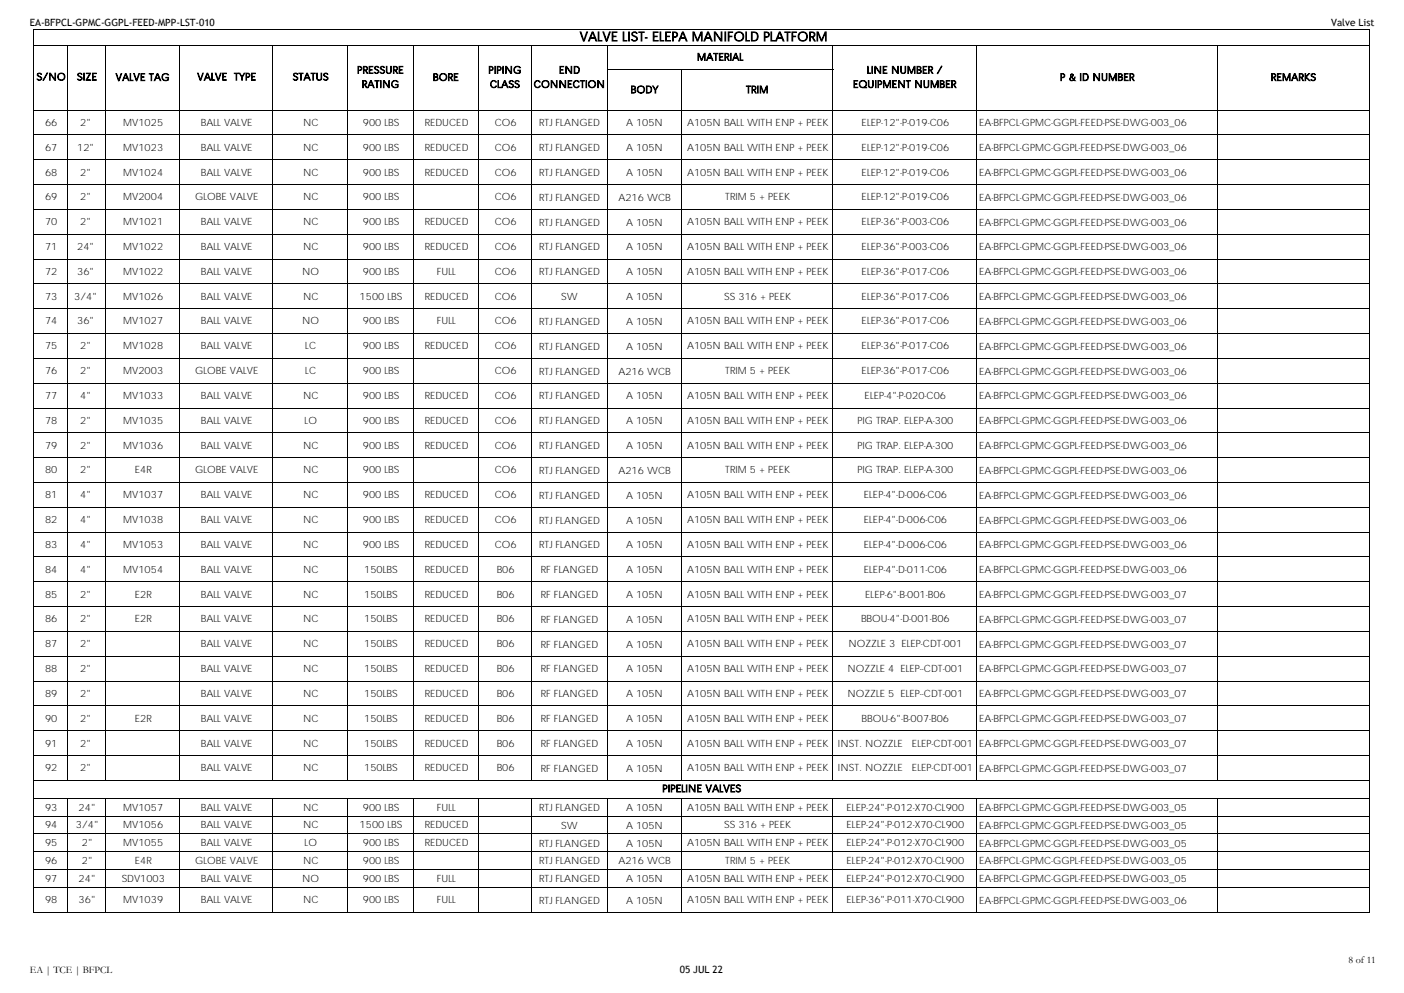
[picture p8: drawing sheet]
<svg xmlns="http://www.w3.org/2000/svg" width="297mm" height="210mm" viewBox="0 0 297 210" stroke-linecap="round" stroke-linejoin="round" font-family="sans-serif">
<defs><g id="words">
<text font-size="2.7" x="122.7" y="8.7">VALVE LIST- ELEPA MANIFOLD PLATFORM</text>
<g font-size="2.1">
<text x="6.3" y="5.4">EA-BFPCL-GPMC-GGPL-FEED-MPP-LST-010</text>
<text x="281.6" y="5.4">Valve List</text>
<text x="7.7" y="17">S/NO</text>
<text x="16.3" y="17">SIZE</text>
<text x="24.5" y="17.1">VALVE TAG</text>
<text x="41.7" y="17">VALVE</text>
<text x="49.5" y="17">TYPE</text>
<text x="61.9" y="17">STATUS</text>
<text x="75.6" y="15.5">PRESSURE</text>
<text x="91.6" y="17.1">BORE</text>
<text x="103.3" y="15.5">PIPING</text>
<text x="118.3" y="15.5">END</text>
<text x="147.5" y="12.8">MATERIAL</text>
<text x="183.4" y="15.5">LINE NUMBER /</text>
<text x="224.3" y="17.1">P &amp; ID NUMBER</text>
<text x="268.9" y="17.1">REMARKS</text>
<text x="76.5" y="18.5">RATING</text>
<text x="103.6" y="18.5">CLASS</text>
<text x="112.9" y="18.5">CONNECTION</text>
<text x="133.4" y="19.7">BODY</text>
<text x="157.8" y="19.7">TRIM</text>
<text x="180.4" y="18.5">EQUIPMENT NUMBER</text>
<text x="9.5" y="26.6">66</text>
<text x="17" y="26.6">2&quot;</text>
<text x="26.1" y="26.6">MV1025</text>
<text x="42.5" y="26.6">BALL VALVE</text>
<text x="64.1" y="26.6">NC</text>
<text x="76.8" y="26.6">900 LBS</text>
<text x="89.8" y="26.6">REDUCED</text>
<text x="104.7" y="26.6">CO6</text>
<text x="114.1" y="26.7">RTJ FLANGED</text>
<text x="132.4" y="26.7">A 105N</text>
<text x="145.3" y="26.6">A105N BALL WITH ENP + PEEK</text>
<text x="182.3" y="26.6">ELEP-12&quot;-P-019-C06</text>
<text x="207.1" y="26.7">EA-BFPCL-GPMC-GGPL-FEED-PSE-DWG-003_06</text>
<text x="9.5" y="31.9">67</text>
<text x="16.3" y="31.9">12&quot;</text>
<text x="26.1" y="31.9">MV1023</text>
<text x="42.5" y="31.9">BALL VALVE</text>
<text x="64.1" y="31.9">NC</text>
<text x="76.8" y="31.9">900 LBS</text>
<text x="89.8" y="31.9">REDUCED</text>
<text x="104.7" y="31.9">CO6</text>
<text x="114.1" y="32">RTJ FLANGED</text>
<text x="132.4" y="32">A 105N</text>
<text x="145.3" y="31.9">A105N BALL WITH ENP + PEEK</text>
<text x="182.3" y="31.9">ELEP-12&quot;-P-019-C06</text>
<text x="207.1" y="32">EA-BFPCL-GPMC-GGPL-FEED-PSE-DWG-003_06</text>
<text x="9.5" y="37.1">68</text>
<text x="17" y="37.1">2&quot;</text>
<text x="26.1" y="37.1">MV1024</text>
<text x="42.5" y="37.1">BALL VALVE</text>
<text x="64.1" y="37.1">NC</text>
<text x="76.8" y="37.1">900 LBS</text>
<text x="89.8" y="37.1">REDUCED</text>
<text x="104.7" y="37.1">CO6</text>
<text x="114.1" y="37.2">RTJ FLANGED</text>
<text x="132.4" y="37.2">A 105N</text>
<text x="145.3" y="37.1">A105N BALL WITH ENP + PEEK</text>
<text x="182.3" y="37.1">ELEP-12&quot;-P-019-C06</text>
<text x="207.1" y="37.2">EA-BFPCL-GPMC-GGPL-FEED-PSE-DWG-003_06</text>
<text x="9.5" y="42.4">69</text>
<text x="9.5" y="47.6">70</text>
<text x="17" y="42.4">2&quot;</text>
<text x="17" y="47.6">2&quot;</text>
<text x="26.1" y="42.4">MV2004</text>
<text x="26.1" y="47.6">MV1021</text>
<text x="41.3" y="42.4">GLOBE VALVE</text>
<text x="42.5" y="47.6">BALL VALVE</text>
<text x="64.1" y="42.4">NC</text>
<text x="64.1" y="47.6">NC</text>
<text x="76.8" y="42.4">900 LBS</text>
<text x="76.8" y="47.6">900 LBS</text>
<text x="89.8" y="47.6">REDUCED</text>
<text x="104.7" y="42.4">CO6</text>
<text x="104.7" y="47.6">CO6</text>
<text x="114.1" y="42.5">RTJ FLANGED</text>
<text x="114.1" y="47.7">RTJ FLANGED</text>
<text x="130.8" y="42.5">A216 WCB</text>
<text x="132.4" y="47.7">A 105N</text>
<text x="145.3" y="47.6">A105N BALL WITH ENP + PEEK</text>
<text x="153.4" y="42.4">TRIM 5 + PEEK</text>
<text x="182.3" y="42.4">ELEP-12&quot;-P-019-C06</text>
<text x="182.3" y="47.6">ELEP-36&quot;-P-003-C06</text>
<text x="207.1" y="42.5">EA-BFPCL-GPMC-GGPL-FEED-PSE-DWG-003_06</text>
<text x="207.1" y="47.7">EA-BFPCL-GPMC-GGPL-FEED-PSE-DWG-003_06</text>
<text x="9.5" y="52.9">71</text>
<text x="16.3" y="52.9">24&quot;</text>
<text x="26.1" y="52.9">MV1022</text>
<text x="42.5" y="52.9">BALL VALVE</text>
<text x="64.1" y="52.9">NC</text>
<text x="76.8" y="52.9">900 LBS</text>
<text x="89.8" y="52.9">REDUCED</text>
<text x="104.7" y="52.9">CO6</text>
<text x="114.1" y="53">RTJ FLANGED</text>
<text x="132.4" y="53">A 105N</text>
<text x="145.3" y="52.9">A105N BALL WITH ENP + PEEK</text>
<text x="182.3" y="52.9">ELEP-36&quot;-P-003-C06</text>
<text x="207.1" y="53">EA-BFPCL-GPMC-GGPL-FEED-PSE-DWG-003_06</text>
<text x="9.5" y="58.1">72</text>
<text x="16.3" y="58.1">36&quot;</text>
<text x="26.1" y="58.1">MV1022</text>
<text x="42.5" y="58.1">BALL VALVE</text>
<text x="63.9" y="58.1">NO</text>
<text x="76.8" y="58.1">900 LBS</text>
<text x="92.4" y="58.1">FULL</text>
<text x="104.7" y="58.1">CO6</text>
<text x="114.1" y="58.2">RTJ FLANGED</text>
<text x="132.4" y="58.2">A 105N</text>
<text x="145.3" y="58.1">A105N BALL WITH ENP + PEEK</text>
<text x="182.3" y="58.1">ELEP-36&quot;-P-017-C06</text>
<text x="207.1" y="58.2">EA-BFPCL-GPMC-GGPL-FEED-PSE-DWG-003_06</text>
<text x="9.5" y="63.4">73</text>
<text x="15.7" y="63.4">3/4&quot;</text>
<text x="26.1" y="63.4">MV1026</text>
<text x="42.5" y="63.4">BALL VALVE</text>
<text x="64.1" y="63.4">NC</text>
<text x="76.1" y="63.4">1500 LBS</text>
<text x="89.8" y="63.4">REDUCED</text>
<text x="104.7" y="63.4">CO6</text>
<text x="118.7" y="63.5">SW</text>
<text x="132.4" y="63.5">A 105N</text>
<text x="153.2" y="63.4">SS 316 + PEEK</text>
<text x="182.3" y="63.4">ELEP-36&quot;-P-017-C06</text>
<text x="207.1" y="63.5">EA-BFPCL-GPMC-GGPL-FEED-PSE-DWG-003_06</text>
<text x="9.5" y="68.6">74</text>
<text x="16.3" y="68.6">36&quot;</text>
<text x="26.1" y="68.6">MV1027</text>
<text x="42.5" y="68.6">BALL VALVE</text>
<text x="63.9" y="68.6">NO</text>
<text x="76.8" y="68.6">900 LBS</text>
<text x="92.4" y="68.6">FULL</text>
<text x="104.7" y="68.6">CO6</text>
<text x="114.1" y="68.7">RTJ FLANGED</text>
<text x="132.4" y="68.7">A 105N</text>
<text x="145.3" y="68.6">A105N BALL WITH ENP + PEEK</text>
<text x="182.3" y="68.6">ELEP-36&quot;-P-017-C06</text>
<text x="207.1" y="68.7">EA-BFPCL-GPMC-GGPL-FEED-PSE-DWG-003_06</text>
<text x="9.5" y="73.9">75</text>
<text x="17" y="73.9">2&quot;</text>
<text x="26.1" y="73.9">MV1028</text>
<text x="42.5" y="73.9">BALL VALVE</text>
<text x="64.6" y="73.9">LC</text>
<text x="76.8" y="73.9">900 LBS</text>
<text x="89.8" y="73.9">REDUCED</text>
<text x="104.7" y="73.9">CO6</text>
<text x="114.1" y="74">RTJ FLANGED</text>
<text x="132.4" y="74">A 105N</text>
<text x="145.3" y="73.9">A105N BALL WITH ENP + PEEK</text>
<text x="182.3" y="73.9">ELEP-36&quot;-P-017-C06</text>
<text x="207.1" y="74">EA-BFPCL-GPMC-GGPL-FEED-PSE-DWG-003_06</text>
<text x="9.5" y="79.1">76</text>
<text x="17" y="79.1">2&quot;</text>
<text x="26.1" y="79.1">MV2003</text>
<text x="41.3" y="79.1">GLOBE VALVE</text>
<text x="64.6" y="79.1">LC</text>
<text x="76.8" y="79.1">900 LBS</text>
<text x="104.7" y="79.1">CO6</text>
<text x="114.1" y="79.2">RTJ FLANGED</text>
<text x="130.8" y="79.2">A216 WCB</text>
<text x="153.4" y="79.1">TRIM 5 + PEEK</text>
<text x="182.3" y="79.1">ELEP-36&quot;-P-017-C06</text>
<text x="207.1" y="79.2">EA-BFPCL-GPMC-GGPL-FEED-PSE-DWG-003_06</text>
<text x="9.5" y="84.4">77</text>
<text x="9.5" y="89.6">78</text>
<text x="17" y="84.4">4&quot;</text>
<text x="17" y="89.6">2&quot;</text>
<text x="26.1" y="84.4">MV1033</text>
<text x="26.1" y="89.6">MV1035</text>
<text x="42.5" y="84.4">BALL VALVE</text>
<text x="42.5" y="89.6">BALL VALVE</text>
<text x="64.1" y="84.4">NC</text>
<text x="64.4" y="89.6">LO</text>
<text x="76.8" y="84.4">900 LBS</text>
<text x="76.8" y="89.6">900 LBS</text>
<text x="89.8" y="84.4">REDUCED</text>
<text x="89.8" y="89.6">REDUCED</text>
<text x="104.7" y="84.4">CO6</text>
<text x="104.7" y="89.6">CO6</text>
<text x="114.1" y="84.5">RTJ FLANGED</text>
<text x="114.1" y="89.7">RTJ FLANGED</text>
<text x="132.4" y="84.5">A 105N</text>
<text x="132.4" y="89.7">A 105N</text>
<text x="145.3" y="84.4">A105N BALL WITH ENP + PEEK</text>
<text x="145.3" y="89.6">A105N BALL WITH ENP + PEEK</text>
<text x="181.4" y="89.6">PIG TRAP. ELEP-A-300</text>
<text x="182.9" y="84.4">ELEP-4&quot;-P-020-C06</text>
<text x="207.1" y="84.5">EA-BFPCL-GPMC-GGPL-FEED-PSE-DWG-003_06</text>
<text x="207.1" y="89.7">EA-BFPCL-GPMC-GGPL-FEED-PSE-DWG-003_06</text>
<text x="9.5" y="94.9">79</text>
<text x="17" y="94.9">2&quot;</text>
<text x="26.1" y="94.9">MV1036</text>
<text x="42.5" y="94.9">BALL VALVE</text>
<text x="64.1" y="94.9">NC</text>
<text x="76.8" y="94.9">900 LBS</text>
<text x="89.8" y="94.9">REDUCED</text>
<text x="104.7" y="94.9">CO6</text>
<text x="114.1" y="95">RTJ FLANGED</text>
<text x="132.4" y="95">A 105N</text>
<text x="145.3" y="94.9">A105N BALL WITH ENP + PEEK</text>
<text x="181.4" y="94.9">PIG TRAP. ELEP-A-300</text>
<text x="207.1" y="95">EA-BFPCL-GPMC-GGPL-FEED-PSE-DWG-003_06</text>
<text x="9.5" y="100.1">80</text>
<text x="17" y="100.1">2&quot;</text>
<text x="28.5" y="100.1">E4R</text>
<text x="41.3" y="100.1">GLOBE VALVE</text>
<text x="64.1" y="100.1">NC</text>
<text x="76.8" y="100.1">900 LBS</text>
<text x="104.7" y="100.1">CO6</text>
<text x="114.1" y="100.2">RTJ FLANGED</text>
<text x="130.8" y="100.2">A216 WCB</text>
<text x="153.4" y="100.1">TRIM 5 + PEEK</text>
<text x="181.4" y="100.1">PIG TRAP. ELEP-A-300</text>
<text x="207.1" y="100.2">EA-BFPCL-GPMC-GGPL-FEED-PSE-DWG-003_06</text>
<text x="9.5" y="105.4">81</text>
<text x="17" y="105.4">4&quot;</text>
<text x="26.1" y="105.4">MV1037</text>
<text x="42.5" y="105.4">BALL VALVE</text>
<text x="64.1" y="105.4">NC</text>
<text x="76.8" y="105.4">900 LBS</text>
<text x="89.8" y="105.4">REDUCED</text>
<text x="104.7" y="105.4">CO6</text>
<text x="114.1" y="105.5">RTJ FLANGED</text>
<text x="132.4" y="105.5">A 105N</text>
<text x="145.3" y="105.4">A105N BALL WITH ENP + PEEK</text>
<text x="182.7" y="105.4">ELEP-4&quot;-D-006-C06</text>
<text x="207.1" y="105.5">EA-BFPCL-GPMC-GGPL-FEED-PSE-DWG-003_06</text>
<text x="9.5" y="110.6">82</text>
<text x="17" y="110.6">4&quot;</text>
<text x="26.1" y="110.6">MV1038</text>
<text x="42.5" y="110.6">BALL VALVE</text>
<text x="64.1" y="110.6">NC</text>
<text x="76.8" y="110.6">900 LBS</text>
<text x="89.8" y="110.6">REDUCED</text>
<text x="104.7" y="110.6">CO6</text>
<text x="114.1" y="110.7">RTJ FLANGED</text>
<text x="132.4" y="110.7">A 105N</text>
<text x="145.3" y="110.6">A105N BALL WITH ENP + PEEK</text>
<text x="182.7" y="110.6">ELEP-4&quot;-D-006-C06</text>
<text x="207.1" y="110.7">EA-BFPCL-GPMC-GGPL-FEED-PSE-DWG-003_06</text>
<text x="9.5" y="115.9">83</text>
<text x="17" y="115.9">4&quot;</text>
<text x="26.1" y="115.9">MV1053</text>
<text x="42.5" y="115.9">BALL VALVE</text>
<text x="64.1" y="115.9">NC</text>
<text x="76.8" y="115.9">900 LBS</text>
<text x="89.8" y="115.9">REDUCED</text>
<text x="104.7" y="115.9">CO6</text>
<text x="114.1" y="116">RTJ FLANGED</text>
<text x="132.4" y="116">A 105N</text>
<text x="145.3" y="115.9">A105N BALL WITH ENP + PEEK</text>
<text x="182.7" y="115.9">ELEP-4&quot;-D-006-C06</text>
<text x="207.1" y="116">EA-BFPCL-GPMC-GGPL-FEED-PSE-DWG-003_06</text>
<text x="9.5" y="121.1">84</text>
<text x="17" y="121.1">4&quot;</text>
<text x="26.1" y="121.1">MV1054</text>
<text x="42.5" y="121.1">BALL VALVE</text>
<text x="64.1" y="121.1">NC</text>
<text x="77.1" y="121.1">150LBS</text>
<text x="89.8" y="121.1">REDUCED</text>
<text x="105.1" y="121.1">B06</text>
<text x="114.4" y="121.2">RF FLANGED</text>
<text x="132.4" y="121.2">A 105N</text>
<text x="145.3" y="121.1">A105N BALL WITH ENP + PEEK</text>
<text x="182.7" y="121.1">ELEP-4&quot;-D-011-C06</text>
<text x="207.1" y="121.2">EA-BFPCL-GPMC-GGPL-FEED-PSE-DWG-003_06</text>
<text x="9.5" y="126.4">85</text>
<text x="9.5" y="131.6">86</text>
<text x="17" y="126.4">2&quot;</text>
<text x="17" y="131.6">2&quot;</text>
<text x="28.5" y="126.4">E2R</text>
<text x="28.5" y="131.6">E2R</text>
<text x="42.5" y="126.4">BALL VALVE</text>
<text x="42.5" y="131.6">BALL VALVE</text>
<text x="64.1" y="126.4">NC</text>
<text x="64.1" y="131.6">NC</text>
<text x="77.1" y="126.4">150LBS</text>
<text x="77.1" y="131.6">150LBS</text>
<text x="89.8" y="126.4">REDUCED</text>
<text x="89.8" y="131.6">REDUCED</text>
<text x="105.1" y="126.4">B06</text>
<text x="105.1" y="131.6">B06</text>
<text x="114.4" y="126.5">RF FLANGED</text>
<text x="114.4" y="131.7">RF FLANGED</text>
<text x="132.4" y="126.5">A 105N</text>
<text x="132.4" y="131.7">A 105N</text>
<text x="145.3" y="126.4">A105N BALL WITH ENP + PEEK</text>
<text x="145.3" y="131.6">A105N BALL WITH ENP + PEEK</text>
<text x="182.1" y="131.6">BBOU-4&quot;-D-001-B06</text>
<text x="183" y="126.4">ELEP-6&quot;-B-001-B06</text>
<text x="207.1" y="126.5">EA-BFPCL-GPMC-GGPL-FEED-PSE-DWG-003_07</text>
<text x="207.1" y="131.7">EA-BFPCL-GPMC-GGPL-FEED-PSE-DWG-003_07</text>
<text x="9.5" y="136.9">87</text>
<text x="17" y="136.9">2&quot;</text>
<text x="42.5" y="136.9">BALL VALVE</text>
<text x="64.1" y="136.9">NC</text>
<text x="77.1" y="136.9">150LBS</text>
<text x="89.8" y="136.9">REDUCED</text>
<text x="105.1" y="136.9">B06</text>
<text x="114.4" y="137">RF FLANGED</text>
<text x="132.4" y="137">A 105N</text>
<text x="145.3" y="136.9">A105N BALL WITH ENP + PEEK</text>
<text x="179.5" y="136.9">NOZZLE 3 ELEP-CDT-001</text>
<text x="207.1" y="137">EA-BFPCL-GPMC-GGPL-FEED-PSE-DWG-003_07</text>
<text x="9.5" y="142.1">88</text>
<text x="17" y="142.1">2&quot;</text>
<text x="42.5" y="142.1">BALL VALVE</text>
<text x="64.1" y="142.1">NC</text>
<text x="77.1" y="142.1">150LBS</text>
<text x="89.8" y="142.1">REDUCED</text>
<text x="105.1" y="142.1">B06</text>
<text x="114.4" y="142.2">RF FLANGED</text>
<text x="132.4" y="142.2">A 105N</text>
<text x="145.3" y="142.1">A105N BALL WITH ENP + PEEK</text>
<text x="179.3" y="142.1">NOZZLE 4 ELEP--CDT-001</text>
<text x="207.1" y="142.2">EA-BFPCL-GPMC-GGPL-FEED-PSE-DWG-003_07</text>
<text x="9.5" y="147.4">89</text>
<text x="17" y="147.4">2&quot;</text>
<text x="42.5" y="147.4">BALL VALVE</text>
<text x="64.1" y="147.4">NC</text>
<text x="77.1" y="147.4">150LBS</text>
<text x="89.8" y="147.4">REDUCED</text>
<text x="105.1" y="147.4">B06</text>
<text x="114.4" y="147.5">RF FLANGED</text>
<text x="132.4" y="147.5">A 105N</text>
<text x="145.3" y="147.4">A105N BALL WITH ENP + PEEK</text>
<text x="179.3" y="147.4">NOZZLE 5 ELEP--CDT-001</text>
<text x="207.1" y="147.5">EA-BFPCL-GPMC-GGPL-FEED-PSE-DWG-003_07</text>
<text x="9.5" y="152.6">90</text>
<text x="17" y="152.6">2&quot;</text>
<text x="28.5" y="152.6">E2R</text>
<text x="42.5" y="152.6">BALL VALVE</text>
<text x="64.1" y="152.6">NC</text>
<text x="77.1" y="152.6">150LBS</text>
<text x="89.8" y="152.6">REDUCED</text>
<text x="105.1" y="152.6">B06</text>
<text x="114.4" y="152.7">RF FLANGED</text>
<text x="132.4" y="152.7">A 105N</text>
<text x="145.3" y="152.6">A105N BALL WITH ENP + PEEK</text>
<text x="182.3" y="152.6">BBOU-6&quot;-B-007-B06</text>
<text x="207.1" y="152.7">EA-BFPCL-GPMC-GGPL-FEED-PSE-DWG-003_07</text>
<text x="9.5" y="157.9">91</text>
<text x="17" y="157.9">2&quot;</text>
<text x="42.5" y="157.9">BALL VALVE</text>
<text x="64.1" y="157.9">NC</text>
<text x="77.1" y="157.9">150LBS</text>
<text x="89.8" y="157.9">REDUCED</text>
<text x="105.1" y="157.9">B06</text>
<text x="114.4" y="158">RF FLANGED</text>
<text x="132.4" y="158">A 105N</text>
<text x="145.3" y="157.9">A105N BALL WITH ENP + PEEK</text>
<text x="177.3" y="157.9">INST. NOZZLE</text>
<text x="192.9" y="157.9">ELEP-CDT-001</text>
<text x="207.1" y="158">EA-BFPCL-GPMC-GGPL-FEED-PSE-DWG-003_07</text>
<text x="9.5" y="163.1">92</text>
<text x="17" y="163.1">2&quot;</text>
<text x="42.5" y="163.1">BALL VALVE</text>
<text x="64.1" y="163.1">NC</text>
<text x="77.1" y="163.1">150LBS</text>
<text x="89.8" y="163.1">REDUCED</text>
<text x="105.1" y="163.1">B06</text>
<text x="114.4" y="163.2">RF FLANGED</text>
<text x="132.4" y="163.2">A 105N</text>
<text x="140.1" y="167.5">PIPELINE VALVES</text>
<text x="145.3" y="163.1">A105N BALL WITH ENP + PEEK</text>
<text x="177.3" y="163.1">INST. NOZZLE</text>
<text x="192.9" y="163.1">ELEP-CDT-001</text>
<text x="207.1" y="163.2">EA-BFPCL-GPMC-GGPL-FEED-PSE-DWG-003_07</text>
<text x="9.5" y="171.4">93</text>
<text x="16.6" y="171.4">24&quot;</text>
<text x="26.1" y="171.4">MV1057</text>
<text x="42.5" y="171.4">BALL VALVE</text>
<text x="64.1" y="171.4">NC</text>
<text x="76.8" y="171.4">900 LBS</text>
<text x="92.4" y="171.4">FULL</text>
<text x="114.1" y="171.5">RTJ FLANGED</text>
<text x="132.4" y="171.5">A 105N</text>
<text x="145.3" y="171.4">A105N BALL WITH ENP + PEEK</text>
<text x="179.1" y="171.4">ELEP-24&quot;-P-012-X70-CL900</text>
<text x="207.1" y="171.5">EA-BFPCL-GPMC-GGPL-FEED-PSE-DWG-003_05</text>
<text x="9.5" y="175.2">94</text>
<text x="9.5" y="179">95</text>
<text x="16" y="175.2">3/4&quot;</text>
<text x="17.3" y="179">2&quot;</text>
<text x="26.1" y="175.2">MV1056</text>
<text x="26.1" y="179">MV1055</text>
<text x="42.5" y="175.2">BALL VALVE</text>
<text x="42.5" y="179">BALL VALVE</text>
<text x="64.1" y="175.2">NC</text>
<text x="64.4" y="179">LO</text>
<text x="76.1" y="175.2">1500 LBS</text>
<text x="76.8" y="179">900 LBS</text>
<text x="89.8" y="175.2">REDUCED</text>
<text x="89.8" y="179">REDUCED</text>
<text x="114.1" y="179.1">RTJ FLANGED</text>
<text x="118.7" y="175.3">SW</text>
<text x="132.4" y="175.3">A 105N</text>
<text x="132.4" y="179.1">A 105N</text>
<text x="145.3" y="179">A105N BALL WITH ENP + PEEK</text>
<text x="153.2" y="175.2">SS 316 + PEEK</text>
<text x="179.1" y="175.2">ELEP-24&quot;-P-012-X70-CL900</text>
<text x="179.1" y="179">ELEP-24&quot;-P-012-X70-CL900</text>
<text x="207.1" y="175.3">EA-BFPCL-GPMC-GGPL-FEED-PSE-DWG-003_05</text>
<text x="207.1" y="179.1">EA-BFPCL-GPMC-GGPL-FEED-PSE-DWG-003_05</text>
<text x="9.5" y="182.7">96</text>
<text x="17.3" y="182.7">2&quot;</text>
<text x="28.5" y="182.7">E4R</text>
<text x="41.3" y="182.7">GLOBE VALVE</text>
<text x="64.1" y="182.7">NC</text>
<text x="76.8" y="182.7">900 LBS</text>
<text x="114.1" y="182.8">RTJ FLANGED</text>
<text x="130.8" y="182.8">A216 WCB</text>
<text x="153.4" y="182.7">TRIM 5 + PEEK</text>
<text x="179.1" y="182.7">ELEP-24&quot;-P-012-X70-CL900</text>
<text x="207.1" y="182.8">EA-BFPCL-GPMC-GGPL-FEED-PSE-DWG-003_05</text>
<text x="9.5" y="186.5">97</text>
<text x="9.5" y="191">98</text>
<text x="16.6" y="186.5">24&quot;</text>
<text x="16.6" y="191">36&quot;</text>
<text x="25.7" y="186.5">SDV1003</text>
<text x="26.1" y="191">MV1039</text>
<text x="42.5" y="186.5">BALL VALVE</text>
<text x="42.5" y="191">BALL VALVE</text>
<text x="63.9" y="186.5">NO</text>
<text x="64.1" y="191">NC</text>
<text x="76.8" y="186.5">900 LBS</text>
<text x="76.8" y="191">900 LBS</text>
<text x="92.4" y="186.5">FULL</text>
<text x="92.4" y="191">FULL</text>
<text x="114.1" y="186.6">RTJ FLANGED</text>
<text x="114.1" y="191.1">RTJ FLANGED</text>
<text x="132.4" y="186.6">A 105N</text>
<text x="132.4" y="191.1">A 105N</text>
<text x="145.3" y="186.5">A105N BALL WITH ENP + PEEK</text>
<text x="145.3" y="191">A105N BALL WITH ENP + PEEK</text>
<text x="179.1" y="186.5">ELEP-24&quot;-P-012-X70-CL900</text>
<text x="179.1" y="191">ELEP-36&quot;-P-011-X70-CL900</text>
<text x="207.1" y="186.6">EA-BFPCL-GPMC-GGPL-FEED-PSE-DWG-003_05</text>
<text x="207.1" y="191.1">EA-BFPCL-GPMC-GGPL-FEED-PSE-DWG-003_06</text>
<text x="285.3" y="203.8">8 of 11</text>
<text x="6.3" y="205.9">EA | TCE | BFPCL</text>
<text x="143.8" y="205.9">05 JUL 22</text>
</g>
</g></defs>
<g fill="none" stroke="#000" stroke-width=".21">
<path d="M7 6.1v17.3M7.1 6.1h282.6M7.1 9.5h282.6M14.3 9.6v13.8M22.3 9.6v13.8M38.1 9.6v13.8M57.6 9.6v13.8M73.5 9.6v13.8M87.4 9.6v13.8M101.2 9.6v13.8M112.4 9.6v13.8M128.5 9.6v13.8"/>
<path d="M128.6 14.8h47.7M144.2 14.9v8.5M176.2 9.6v13.8M206.6 9.6v13.8M257.6 9.6v13.8M289.6 6.2v17.2M7.1 23.3h282.6"/>
</g>
<g fill="#fff">
<path d="M7.1 23.4h199.6v141.7h-199.6z" fill-rule="evenodd"/>
<path d="M257.6 23.4h32.1v141.7h-32.1z" fill-rule="evenodd"/>
<path d="M7.1 165.1h282.6v3.8h-282.6z" fill-rule="evenodd"/>
<path d="M7.1 168.8h199.6v24.2h-199.6z" fill-rule="evenodd"/>
<path d="M257.6 168.8h32.1v24.2h-32.1z" fill-rule="evenodd"/>
</g>
<g fill="none" stroke="#000" stroke-width=".21">
<path d="M7 23.2v169.8M7.1 23.3h282.6M7.1 28.5h282.6M7.1 33.8h282.6M7.1 39h282.6M14.3 23.4v141.7M22.3 23.4v141.7M38.1 23.4v141.7M57.6 23.4v141.7M73.5 23.4v141.7M87.4 23.4v141.7M101.2 23.4v141.7"/>
<path d="M112.4 23.4v141.7M128.5 23.4v141.7M144.2 23.4v141.7M176.2 23.4v141.7M206.6 23.4v141.7M257.6 23.4v141.7M289.6 23.4v169.6M7.1 44.3h282.6M7.1 49.5h282.6M7.1 54.8h282.6M7.1 60h282.6M7.1 65.3h282.6"/>
<path d="M7.1 70.5h282.6M7.1 75.8h282.6M7.1 81h282.6M7.1 86.3h282.6M7.1 91.5h282.6M7.1 96.8h282.6M7.1 102h282.6M7.1 107.3h282.6M7.1 112.5h282.6M7.1 117.8h282.6M7.1 123h282.6M7.1 128.3h282.6"/>
<path d="M7.1 133.5h282.6M7.1 138.8h282.6M7.1 144h282.6M7.1 149.3h282.6M7.1 154.6h282.6M7.1 159.8h282.6M7.1 165.1h282.6M7.1 168.8h282.6M7.1 172.6h282.6M7.1 176.4h282.6M14.3 168.9v24.1M22.3 168.9v24.1"/>
<path d="M38.1 168.9v24.1M57.6 168.9v24.1M73.5 168.9v24.1M87.4 168.9v24.1M101.2 168.9v24.1M112.4 168.9v24.1M128.5 168.9v24.1M144.2 168.9v24.1M176.2 168.9v24.1M206.6 168.9v24.1M257.6 168.9v24.1M7.1 180.1h282.6"/>
<path d="M7.1 183.9h282.6M7.1 187.7h282.6M7.1 192.9h282.6"/>
</g>
<use href="#words"/>
</svg>
